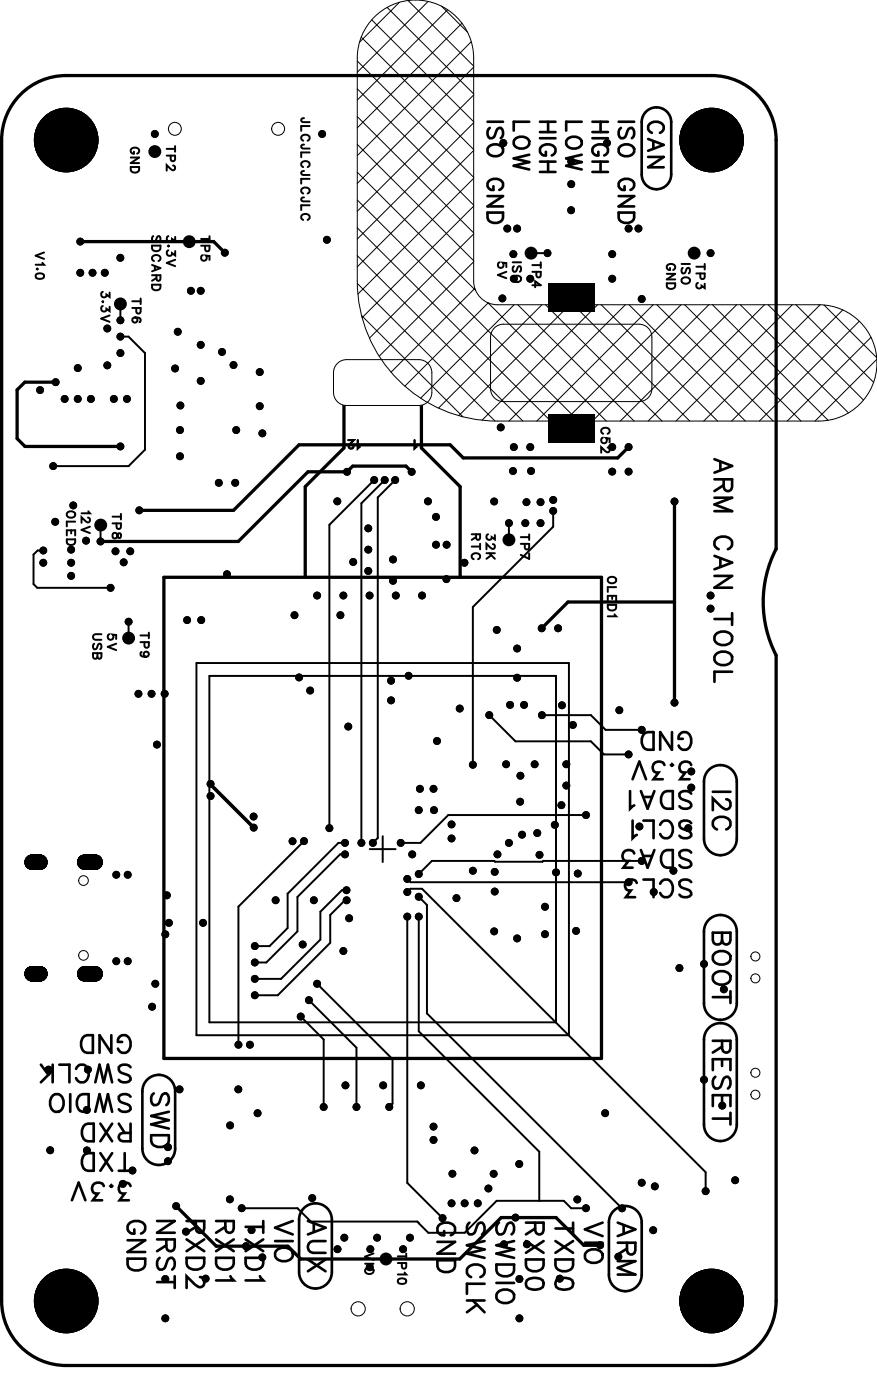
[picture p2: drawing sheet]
<svg xmlns="http://www.w3.org/2000/svg" width="68mm" height="109mm" viewBox="0 0 68 109" stroke-linecap="round" stroke-linejoin="round" font-family="sans-serif">
<defs><g id="words">
<g font-size="2.3" fill="#fff">
<text x="54.8" y="35.5" transform="rotate(90 54.8 35.5)">ARM CAN TOOL</text>
<text x="53.6" y="58.5" transform="rotate(-180 53.6 58.5)">3.3V</text>
<text x="53.6" y="56.2" transform="rotate(-180 53.6 56.2)">GND</text>
<text x="53.6" y="65.3" transform="rotate(-180 53.6 65.3)">SDA3</text>
<text x="53.6" y="63.1" transform="rotate(-180 53.6 63.1)">SCL1</text>
<text x="53.6" y="60.8" transform="rotate(-180 53.6 60.8)">SDA1</text>
<text x="54.7" y="61.3" transform="rotate(90 54.7 61.3)">I2C</text>
<text x="53.6" y="67.6" transform="rotate(-180 53.6 67.6)">SCL3</text>
<text x="54.7" y="72.2" transform="rotate(90 54.7 72.2)">BOOT</text>
<text x="10.2" y="82" transform="rotate(-180 10.2 82)">SWCLK</text>
<text x="10.2" y="79.7" transform="rotate(-180 10.2 79.7)">GND</text>
<text x="11.2" y="83.8" transform="rotate(90 11.2 83.8)">SWD</text>
<text x="54.7" y="80.6" transform="rotate(90 54.7 80.6)">RESET</text>
<text x="10.2" y="88.8" transform="rotate(-180 10.2 88.8)">TXD</text>
<text x="10.2" y="86.6" transform="rotate(-180 10.2 86.6)">RXD</text>
<text x="10.2" y="84.3" transform="rotate(-180 10.2 84.3)">SWDIO</text>
<text x="10.2" y="91.1" transform="rotate(-180 10.2 91.1)">3.3V</text>
<text x="10.5" y="94.7" transform="rotate(90 10.5 94.7)">GND</text>
<text x="12.8" y="94.7" transform="rotate(90 12.8 94.7)">SWCLK</text>
<text x="15" y="94.7" transform="rotate(90 15 94.7)">SWDIO</text>
<text x="17.3" y="94.7" transform="rotate(90 17.3 94.7)">RXD0</text>
<text x="19.6" y="94.7" transform="rotate(90 19.6 94.7)">TXD0</text>
<text x="21.9" y="94.7" transform="rotate(90 21.9 94.7)">VIO</text>
<text x="23.3" y="94.6" transform="rotate(90 23.3 94.6)">AUX</text>
<text x="47.3" y="94.7" transform="rotate(90 47.3 94.7)">ARM</text>
</g>
<g font-size="2" fill="#fff">
<text x="21" y="9.3" transform="rotate(90 21 9.3)">HIGH</text>
<text x="23" y="9.3" transform="rotate(90 23 9.3)">LOW</text>
<text x="25.1" y="9.3" transform="rotate(90 25.1 9.3)">HIGH</text>
<text x="27.1" y="9.3" transform="rotate(90 27.1 9.3)">ISO GND</text>
<text x="49.7" y="9.3" transform="rotate(90 49.7 9.3)">CAN</text>
</g>
<g font-size="1.1" fill="#fff">
<text x="9.8" y="11.4" transform="rotate(90 9.8 11.4)">GND</text>
<text x="12.6" y="11.3" transform="rotate(90 12.6 11.3)">TP2</text>
<text x="23" y="9.1" transform="rotate(90 23 9.1)">JLCJLCJLCJLC</text>
<text x="2.5" y="19.5" transform="rotate(90 2.5 19.5)">V1.0</text>
<text x="7.5" y="22.5" transform="rotate(90 7.5 22.5)">3.3V</text>
<text x="9.2" y="18.2" transform="rotate(90 9.2 18.2)">SDCARD</text>
<text x="10" y="23.1" transform="rotate(90 10 23.1)">TP6</text>
<text x="10.3" y="18.2" transform="rotate(90 10.3 18.2)">3.3V</text>
<text x="15.3" y="18.2" transform="rotate(90 15.3 18.2)">TP5</text>
<text x="36" y="20.3" transform="rotate(90 36 20.3)">5V</text>
<text x="40.9" y="20.3" transform="rotate(90 40.9 20.3)">TP4</text>
<text x="49.1" y="20.4" transform="rotate(90 49.1 20.4)">GND</text>
<text x="53.6" y="20.4" transform="rotate(90 53.6 20.4)">TP3</text>
<text x="27.9" y="33.8" transform="rotate(-180 27.9 33.8)">12</text>
<text x="32.3" y="33.8" transform="rotate(-180 32.3 33.8)">1</text>
<text x="46.3" y="33.1" transform="rotate(90 46.3 33.1)">C52</text>
<text x="2.6" y="39.6" transform="rotate(90 2.6 39.6)">OLED</text>
<text x="3.7" y="39.6" transform="rotate(90 3.7 39.6)">12V</text>
<text x="8.4" y="39.8" transform="rotate(90 8.4 39.8)">TP8</text>
<text x="34" y="41.3" transform="rotate(90 34 41.3)">RTC</text>
<text x="35.1" y="41.3" transform="rotate(90 35.1 41.3)">32K</text>
<text x="40.1" y="41.3" transform="rotate(90 40.1 41.3)">TP7</text>
<text x="46.8" y="44.6" transform="rotate(90 46.8 44.6)">OLED1</text>
<text x="10.6" y="49" transform="rotate(90 10.6 49)">TP9</text>
<text x="28" y="97.1" transform="rotate(90 28 97.1)">VIO</text>
<text x="30.5" y="97.1" transform="rotate(90 30.5 97.1)">TP10</text>
</g>
</g></defs>
<path d="M1.3 7.6a5 5 0 0 1 3.8-1.7h50a5 5 0 0 1 5 5v31.7a9 9 0 0 0 0 8.2v50.1a5 5 0 0 1-5 5h-50a5 5 0 0 1-5-5v-90a5 5 0 0 1 1.2-3.3zM6.2 18.7h10.4l.8 .9M4.3 29.6h-2.4l-.6 .6v3.8l.6 .6h7.4M31.9 36.6l-.4-.5h-4.2l-.4 .5h-3l-5.4 5.4h-10.7M48.7 34.7l-.8 .8h-12l-1-1h-11.7l-5.1 5.1h-7.3M52.3 38.9v15.6M12.7 44.8h33.9v37.3h-33.9zM23.6 44.8v-7.1l3-3v-5h6v5l3 3v7.1M52.3 46.7h-8.3l-2 2M13.6 93.5l3.2 3.1h5.5l1 1h12.3l3.2-3.2h4.3l2.1 2.1h1.3" fill="none" stroke="#000" stroke-width=".25"/>
<g fill="#000">
<path d="M42.5 32.1h3.6v2.2h-3.6zM42.5 21.9h3.6v2.2h-3.6zM2.1 66.4l.4-.2h.6a.6 .6 0 0 1 .6 .6 .6 .6 0 0 1-.6 .6h-.6a.6 .6 0 0 1-.6-.3 .6 .6 0 0 1 .2-.7zM2.1 75.1a1.36 1.36 0 0 1 1.4 0 .6 .6 0 0 1 .1 .6 .6 .6 0 0 1-.5 .4h-.6a.6 .6 0 0 1-.6-.4 .6 .6 0 0 1 .2-.6zM6.1 66.4l.5-.2h.8a.6 .6 0 0 1 .6 .6 .6 .6 0 0 1-.6 .6h-.8a.6 .6 0 0 1-.6-.3 .6 .6 0 0 1 .1-.7zM6.1 75.1l.5-.2h.8a.6 .6 0 0 1 .6 .6 .6 .6 0 0 1-.6 .6h-.8a.6 .6 0 0 1-.6-.4 .6 .6 0 0 1 .1-.6z"/>
<path d="M2.1 66.4a.6 .6 0 0 0-.2 .7 .6 .6 0 0 0 .6 .3h.6a.6 .6 0 0 0 .6-.6 .6 .6 0 0 0-.6-.6h-.6zM2.1 66.4a.6 .6 0 0 0-.2 .7 .6 .6 0 0 0 .6 .3h.6a.6 .6 0 0 0 .6-.6 .6 .6 0 0 0-.6-.6h-.6zM2.1 66.4a.6 .6 0 0 0-.2 .7 .6 .6 0 0 0 .6 .3h.6a.6 .6 0 0 0 .6-.6 .6 .6 0 0 0-.6-.6h-.6z"/>
<path d="M2.1 75.1a.6 .6 0 0 0-.2 .6 .6 .6 0 0 0 .6 .4h.6a.6 .6 0 0 0 .6-.6 .6 .6 0 0 0-.6-.6 1.34 1.34 0 0 0-1 .2zM2.1 75.1a.6 .6 0 0 0-.2 .6 .6 .6 0 0 0 .6 .4h.6a.6 .6 0 0 0 .6-.6 .6 .6 0 0 0-.6-.6 1.34 1.34 0 0 0-1 .2zM2.1 75.1a.6 .6 0 0 0-.2 .6 .6 .6 0 0 0 .6 .4h.6a.6 .6 0 0 0 .6-.6 .6 .6 0 0 0-.6-.6 1.34 1.34 0 0 0-1 .2z"/>
<path d="M6.1 66.4a.6 .6 0 0 0-.1 .7 .6 .6 0 0 0 .6 .3h.8a.6 .6 0 0 0 .6-.6 .6 .6 0 0 0-.6-.6h-.8zM6.1 66.4a.6 .6 0 0 0-.1 .7 .6 .6 0 0 0 .6 .3h.8a.6 .6 0 0 0 .6-.6 .6 .6 0 0 0-.6-.6h-.8zM6.1 66.4a.6 .6 0 0 0-.1 .7 .6 .6 0 0 0 .6 .3h.8a.6 .6 0 0 0 .6-.6 .6 .6 0 0 0-.6-.6h-.8z"/>
<path d="M6.1 75.1a.6 .6 0 0 0-.1 .6 .6 .6 0 0 0 .6 .4h.8a.6 .6 0 0 0 .6-.6 .6 .6 0 0 0-.6-.6h-.8zM6.1 75.1a.6 .6 0 0 0-.1 .6 .6 .6 0 0 0 .6 .4h.8a.6 .6 0 0 0 .6-.6 .6 .6 0 0 0-.6-.6h-.8zM6.1 75.1a.6 .6 0 0 0-.1 .6 .6 .6 0 0 0 .6 .4h.8a.6 .6 0 0 0 .6-.6 .6 .6 0 0 0-.6-.6h-.8z"/>
<circle cx="5.1" cy="10.9" r="2.5"/>
<circle cx="6.2" cy="18.7" r=".3"/>
<circle cx="9.3" cy="20" r=".3"/>
<circle cx="12" cy="10.4" r=".31"/>
<circle cx="12" cy="11.7" r=".5"/>
<circle cx="14.7" cy="18.7" r=".5"/>
<circle cx="17.4" cy="19.6" r=".3"/>
<circle cx="25" cy="10.4" r=".3"/>
<circle cx="25.3" cy="18.6" r=".3"/>
<circle cx="39" cy="11.1" r=".31"/>
<circle cx="39.3" cy="17.7" r=".3"/>
<circle cx="39.8" cy="19.7" r=".31"/>
<circle cx="40.1" cy="17.7" r=".3"/>
<circle cx="41.1" cy="19.6" r=".5"/>
<circle cx="42.4" cy="19.6" r=".3"/>
<circle cx="44.2" cy="16.3" r=".3"/>
<circle cx="44.3" cy="14.3" r=".3"/>
<circle cx="44.3" cy="12.5" r=".3"/>
<circle cx="47" cy="11.1" r=".3"/>
<circle cx="47.4" cy="19.7" r=".3"/>
<circle cx="48.7" cy="17.7" r=".3"/>
<circle cx="49.5" cy="17.7" r=".3"/>
<circle cx="53.8" cy="19.6" r=".5"/>
<circle cx="55" cy="19.6" r=".3"/>
<circle cx="55.1" cy="10.9" r="2.5"/>
<circle cx="3.1" cy="30.2" r=".3"/>
<circle cx="4.1" cy="36.1" r=".3"/>
<circle cx="4.3" cy="29.6" r=".3"/>
<circle cx="5" cy="30.9" r=".3"/>
<circle cx="5.7" cy="39.2" r=".3"/>
<circle cx="6" cy="28.5" r=".3"/>
<circle cx="6" cy="30.9" r=".3"/>
<circle cx="6.2" cy="21.1" r=".3"/>
<circle cx="7" cy="30.9" r=".3"/>
<circle cx="7.2" cy="21.1" r=".3"/>
<circle cx="8.1" cy="21.1" r=".31"/>
<circle cx="8.3" cy="28.3" r=".3"/>
<circle cx="8.3" cy="25.5" r=".3"/>
<circle cx="8.8" cy="30.9" r=".3"/>
<circle cx="9.3" cy="26.1" r=".3"/>
<circle cx="9.3" cy="27.4" r=".3"/>
<circle cx="9.3" cy="34.6" r=".3"/>
<circle cx="9.3" cy="24.8" r=".3"/>
<circle cx="9.3" cy="23.6" r=".5"/>
<circle cx="9.8" cy="30.9" r=".3"/>
<circle cx="10.8" cy="39.6" r=".3"/>
<circle cx="13.6" cy="28.6" r=".3"/>
<circle cx="13.8" cy="25.7" r=".3"/>
<circle cx="13.9" cy="33.3" r=".31"/>
<circle cx="13.9" cy="35.4" r=".31"/>
<circle cx="14" cy="31.4" r=".31"/>
<circle cx="14.8" cy="22.5" r=".3"/>
<circle cx="15.6" cy="22.5" r=".3"/>
<circle cx="15.6" cy="29.5" r=".3"/>
<circle cx="15.6" cy="26.7" r=".3"/>
<circle cx="17" cy="37.4" r=".3"/>
<circle cx="17.2" cy="27.3" r=".3"/>
<circle cx="18.1" cy="28.3" r=".3"/>
<circle cx="18.2" cy="37.4" r=".3"/>
<circle cx="18.3" cy="33.3" r=".31"/>
<circle cx="20.1" cy="28.8" r=".3"/>
<circle cx="20.1" cy="31.5" r=".3"/>
<circle cx="20.3" cy="33.6" r=".31"/>
<circle cx="26.1" cy="38.9" r=".31"/>
<circle cx="26.9" cy="36.6" r=".3"/>
<circle cx="29" cy="37.2" r=".3"/>
<circle cx="29.8" cy="37.2" r=".3"/>
<circle cx="30.6" cy="37.2" r=".31"/>
<circle cx="31.9" cy="36.6" r=".31"/>
<circle cx="33.2" cy="38.9" r=".31"/>
<circle cx="38.3" cy="38.9" r=".3"/>
<circle cx="38.8" cy="33.1" r=".3"/>
<circle cx="38.9" cy="23.1" r=".3"/>
<circle cx="39.7" cy="36.5" r=".31"/>
<circle cx="39.8" cy="34.7" r=".3"/>
<circle cx="39.8" cy="21.6" r=".3"/>
<circle cx="40.8" cy="38.9" r=".31"/>
<circle cx="41.1" cy="34.7" r=".3"/>
<circle cx="41.1" cy="21.6" r=".3"/>
<circle cx="41.1" cy="36.5" r=".31"/>
<circle cx="41.9" cy="38.9" r=".31"/>
<circle cx="42.9" cy="39.6" r=".3"/>
<circle cx="42.9" cy="38.8" r=".3"/>
<circle cx="47.4" cy="36.6" r=".3"/>
<circle cx="47.4" cy="34.7" r=".3"/>
<circle cx="47.4" cy="21.6" r=".3"/>
<circle cx="48.7" cy="36.6" r=".3"/>
<circle cx="48.7" cy="34.7" r=".3"/>
<circle cx="49.7" cy="23.2" r=".3"/>
<circle cx="52.3" cy="38.9" r=".3"/>
<circle cx="3.4" cy="42.7" r=".31"/>
<circle cx="3.4" cy="43.6" r=".31"/>
<circle cx="4.3" cy="40.5" r=".3"/>
<circle cx="5.5" cy="42.6" r=".31"/>
<circle cx="5.5" cy="44.6" r=".31"/>
<circle cx="5.5" cy="43.6" r=".31"/>
<circle cx="6.7" cy="41.9" r=".3"/>
<circle cx="7.8" cy="42" r=".31"/>
<circle cx="7.8" cy="40.7" r=".5"/>
<circle cx="8.6" cy="45.6" r=".3"/>
<circle cx="8.9" cy="42.7" r=".3"/>
<circle cx="9.6" cy="43.6" r=".3"/>
<circle cx="10" cy="48.2" r=".3"/>
<circle cx="10" cy="49.5" r=".5"/>
<circle cx="10.1" cy="42.7" r=".3"/>
<circle cx="10.7" cy="53.8" r=".3"/>
<circle cx="11.7" cy="53.8" r=".3"/>
<circle cx="12.2" cy="57.7" r=".31"/>
<circle cx="12.8" cy="53.8" r=".3"/>
<circle cx="14.5" cy="48.1" r=".31"/>
<circle cx="15.6" cy="48.1" r=".31"/>
<circle cx="17.6" cy="44.5" r=".3"/>
<circle cx="22.8" cy="47.7" r=".31"/>
<circle cx="23.2" cy="52.5" r=".3"/>
<circle cx="24" cy="53.5" r=".3"/>
<circle cx="24.6" cy="46.2" r=".3"/>
<circle cx="26.4" cy="47.7" r=".31"/>
<circle cx="26.6" cy="46.2" r=".3"/>
<circle cx="27" cy="56.3" r=".3"/>
<circle cx="27.4" cy="43.6" r=".3"/>
<circle cx="28.5" cy="44.3" r=".3"/>
<circle cx="28.5" cy="42.6" r=".3"/>
<circle cx="28.5" cy="41" r=".3"/>
<circle cx="28.6" cy="46.2" r=".3"/>
<circle cx="30.3" cy="52.8" r=".3"/>
<circle cx="30.3" cy="54.3" r=".3"/>
<circle cx="30.4" cy="45" r=".31"/>
<circle cx="30.4" cy="43.4" r=".31"/>
<circle cx="30.7" cy="46.2" r=".3"/>
<circle cx="31.7" cy="52.4" r=".3"/>
<circle cx="32.7" cy="46.2" r=".3"/>
<circle cx="33.8" cy="40.1" r=".31"/>
<circle cx="33.8" cy="42.2" r=".31"/>
<circle cx="33.9" cy="57.4" r=".31"/>
<circle cx="34.6" cy="44.9" r=".31"/>
<circle cx="34.6" cy="42.2" r=".3"/>
<circle cx="35.6" cy="54.9" r=".3"/>
<circle cx="36" cy="43.6" r=".31"/>
<circle cx="36.6" cy="59.3" r=".3"/>
<circle cx="37.9" cy="55.4" r=".3"/>
<circle cx="38.5" cy="48.8" r=".31"/>
<circle cx="39.2" cy="59.2" r=".31"/>
<circle cx="39.4" cy="40.6" r=".3"/>
<circle cx="39.4" cy="41.8" r=".5"/>
<circle cx="39.5" cy="54.6" r=".3"/>
<circle cx="40.1" cy="50.3" r=".3"/>
<circle cx="40.1" cy="52.5" r=".3"/>
<circle cx="40.6" cy="54.6" r=".3"/>
<circle cx="40.7" cy="40.6" r=".3"/>
<circle cx="41.4" cy="59.2" r=".31"/>
<circle cx="41.9" cy="40.6" r=".31"/>
<circle cx="42" cy="48.7" r=".3"/>
<circle cx="42" cy="55.4" r=".3"/>
<circle cx="43.2" cy="48.7" r=".3"/>
<circle cx="43.5" cy="54.7" r=".31"/>
<circle cx="43.9" cy="59.2" r=".3"/>
<circle cx="44.4" cy="56.2" r=".3"/>
<circle cx="48" cy="55.1" r=".31"/>
<circle cx="48.7" cy="58.5" r=".3"/>
<circle cx="49.7" cy="56.6" r=".3"/>
<circle cx="52.3" cy="54.5" r=".3"/>
<circle cx="53.6" cy="59.8" r=".3"/>
<circle cx="55" cy="46.2" r=".3"/>
<circle cx="55" cy="47.2" r=".3"/>
<circle cx="9" cy="67.8" r=".3"/>
<circle cx="9" cy="74.5" r=".31"/>
<circle cx="9.9" cy="67.8" r=".3"/>
<circle cx="9.9" cy="74.5" r=".31"/>
<circle cx="11.8" cy="78" r=".31"/>
<circle cx="12" cy="76.3" r=".31"/>
<circle cx="12.8" cy="72.4" r=".3"/>
<circle cx="12.9" cy="69.4" r=".31"/>
<circle cx="13.1" cy="71.5" r=".31"/>
<circle cx="15.7" cy="71.5" r=".3"/>
<circle cx="16.3" cy="60.8" r=".3"/>
<circle cx="16.3" cy="61.7" r=".3"/>
<circle cx="19.6" cy="63.3" r=".31"/>
<circle cx="19.7" cy="64.2" r=".3"/>
<circle cx="19.7" cy="77.2" r=".3"/>
<circle cx="19.7" cy="75.9" r=".3"/>
<circle cx="19.7" cy="73.3" r=".3"/>
<circle cx="19.7" cy="74.6" r=".3"/>
<circle cx="21.4" cy="69.8" r=".31"/>
<circle cx="22.7" cy="65.2" r=".3"/>
<circle cx="23.3" cy="78.8" r=".3"/>
<circle cx="23.4" cy="73.2" r=".3"/>
<circle cx="23.6" cy="65.2" r=".3"/>
<circle cx="23.9" cy="77.5" r=".3"/>
<circle cx="24.3" cy="69.8" r=".3"/>
<circle cx="24.6" cy="76.3" r=".3"/>
<circle cx="25.5" cy="64.2" r=".31"/>
<circle cx="26.6" cy="73.7" r=".3"/>
<circle cx="26.7" cy="66.2" r=".3"/>
<circle cx="26.7" cy="65.3" r=".3"/>
<circle cx="26.8" cy="69" r=".31"/>
<circle cx="26.9" cy="69.8" r=".3"/>
<circle cx="27" cy="71.2" r=".3"/>
<circle cx="28" cy="65.3" r=".3"/>
<circle cx="28.9" cy="65.3" r=".3"/>
<circle cx="31" cy="65.3" r=".3"/>
<circle cx="31.6" cy="71.1" r=".3"/>
<circle cx="31.6" cy="69.2" r=".3"/>
<circle cx="31.6" cy="68.1" r=".3"/>
<circle cx="31.9" cy="66.2" r=".3"/>
<circle cx="32.4" cy="71.1" r=".3"/>
<circle cx="32.4" cy="67.8" r=".3"/>
<circle cx="32.4" cy="62.8" r=".3"/>
<circle cx="32.4" cy="69.5" r=".3"/>
<circle cx="32.5" cy="61.2" r=".31"/>
<circle cx="33.6" cy="61.2" r=".3"/>
<circle cx="33.6" cy="62.8" r=".31"/>
<circle cx="35" cy="63.9" r=".3"/>
<circle cx="35" cy="65" r=".3"/>
<circle cx="35.4" cy="69.6" r=".3"/>
<circle cx="36.6" cy="67.5" r=".3"/>
<circle cx="38.3" cy="72.2" r=".3"/>
<circle cx="38.3" cy="67.6" r=".3"/>
<circle cx="38.3" cy="69.1" r=".3"/>
<circle cx="38.5" cy="66.2" r=".3"/>
<circle cx="39.4" cy="65.3" r=".3"/>
<circle cx="40.1" cy="72.7" r=".3"/>
<circle cx="40.3" cy="62.2" r=".3"/>
<circle cx="40.3" cy="60.1" r=".3"/>
<circle cx="40.4" cy="64.7" r=".3"/>
<circle cx="41.6" cy="64.6" r=".31"/>
<circle cx="41.8" cy="66.3" r=".3"/>
<circle cx="42.2" cy="70.3" r=".3"/>
<circle cx="42.2" cy="72.4" r=".3"/>
<circle cx="43" cy="63.9" r=".3"/>
<circle cx="43.1" cy="67.6" r=".3"/>
<circle cx="43.5" cy="62.4" r=".3"/>
<circle cx="43.9" cy="60.9" r=".3"/>
<circle cx="44.6" cy="72.2" r=".3"/>
<circle cx="44.8" cy="67.7" r=".3"/>
<circle cx="45.4" cy="63.2" r=".3"/>
<circle cx="48.7" cy="68.4" r=".3"/>
<circle cx="49.5" cy="64.1" r=".31"/>
<circle cx="49.7" cy="66.7" r=".3"/>
<circle cx="50.6" cy="69.2" r=".31"/>
<circle cx="52.2" cy="67.5" r=".31"/>
<circle cx="52.6" cy="75" r=".3"/>
<circle cx="53.3" cy="64.2" r=".3"/>
<circle cx="53.6" cy="61.1" r=".3"/>
<circle cx="54.5" cy="74.7" r=".3"/>
<circle cx="56.1" cy="76.7" r=".31"/>
<circle cx="3.8" cy="82.9" r=".3"/>
<circle cx="3.9" cy="89.2" r=".31"/>
<circle cx="6.7" cy="86" r=".31"/>
<circle cx="6.7" cy="89.2" r=".3"/>
<circle cx="6.8" cy="82.9" r=".3"/>
<circle cx="9.5" cy="91.8" r=".31"/>
<circle cx="10.3" cy="90.7" r=".31"/>
<circle cx="12.8" cy="99.2" r=".31"/>
<circle cx="13" cy="90" r=".3"/>
<circle cx="13" cy="88.9" r=".3"/>
<circle cx="13.6" cy="93.5" r=".3"/>
<circle cx="13.9" cy="84.4" r=".3"/>
<circle cx="14.4" cy="95.5" r=".3"/>
<circle cx="15.9" cy="99.1" r=".3"/>
<circle cx="17.8" cy="93" r=".3"/>
<circle cx="17.8" cy="87.2" r=".3"/>
<circle cx="18.5" cy="84.4" r=".3"/>
<circle cx="18.5" cy="81" r=".3"/>
<circle cx="18.7" cy="93.7" r=".3"/>
<circle cx="19.1" cy="96.6" r=".3"/>
<circle cx="19.4" cy="81" r=".3"/>
<circle cx="19.5" cy="95.4" r=".3"/>
<circle cx="20" cy="86.3" r=".31"/>
<circle cx="20.3" cy="97.5" r=".3"/>
<circle cx="24.2" cy="92.9" r=".3"/>
<circle cx="25.1" cy="85.8" r=".3"/>
<circle cx="26.1" cy="96.8" r=".3"/>
<circle cx="26.7" cy="96" r=".31"/>
<circle cx="26.8" cy="84.1" r=".31"/>
<circle cx="27.6" cy="85.8" r=".3"/>
<circle cx="28.6" cy="98.2" r=".31"/>
<circle cx="28.7" cy="96.8" r=".3"/>
<circle cx="29.2" cy="96" r=".31"/>
<circle cx="29.7" cy="84.1" r=".31"/>
<circle cx="29.9" cy="97.6" r=".5"/>
<circle cx="30.2" cy="85.8" r=".3"/>
<circle cx="31.2" cy="96.8" r=".3"/>
<circle cx="31.8" cy="96" r=".31"/>
<circle cx="32.6" cy="84.1" r=".31"/>
<circle cx="33.6" cy="88.4" r=".3"/>
<circle cx="33.6" cy="87.3" r=".3"/>
<circle cx="34.3" cy="94.4" r=".3"/>
<circle cx="35" cy="93.3" r=".3"/>
<circle cx="35" cy="91" r=".3"/>
<circle cx="36" cy="93.3" r=".3"/>
<circle cx="36.8" cy="89.2" r=".3"/>
<circle cx="37" cy="93.3" r=".3"/>
<circle cx="37.8" cy="92.1" r=".3"/>
<circle cx="38.2" cy="91" r=".31"/>
<circle cx="39" cy="96.5" r=".3"/>
<circle cx="39.9" cy="94.4" r=".3"/>
<circle cx="40.2" cy="90.2" r=".31"/>
<circle cx="40.2" cy="99.2" r=".31"/>
<circle cx="40.8" cy="96.5" r=".3"/>
<circle cx="43.4" cy="99.1" r=".3"/>
<circle cx="44.7" cy="93" r=".31"/>
<circle cx="45.4" cy="93.7" r=".3"/>
<circle cx="46.5" cy="96.5" r=".3"/>
<circle cx="46.9" cy="86.3" r=".31"/>
<circle cx="47.9" cy="97.4" r=".31"/>
<circle cx="48.2" cy="93.7" r=".3"/>
<circle cx="49.7" cy="91.7" r=".3"/>
<circle cx="50.6" cy="95.4" r=".3"/>
<circle cx="50.7" cy="92" r=".3"/>
<circle cx="54.5" cy="83.7" r=".3"/>
<circle cx="54.7" cy="92.3" r=".3"/>
<circle cx="56" cy="85.7" r=".31"/>
<circle cx="57" cy="91.5" r=".3"/>
<circle cx="5.1" cy="100.9" r="2.5"/>
<circle cx="12.8" cy="102.2" r=".31"/>
<circle cx="40.2" cy="102.2" r=".31"/>
<circle cx="55.1" cy="100.9" r="2.5"/>
</g>
<g fill="none" stroke="#000" stroke-width=".15">
<path d="M3.4 19.6l-.6 .2 .6 .3M10.1 12.9h.7v.3a.35 .35 0 0 1-.3 .2 .35 .35 0 0 1-.4-.2zM10.1 12.2h.7l-.7 .4h.7M10.4 11.8v.1a.23 .23 0 0 1-.3-.2 .23 .23 0 0 1 .3-.3h.1a.24 .24 0 0 1 .3 .2 .24 .24 0 0 1-.2 .3M11.8 19h.6v.3a.35 .35 0 0 1-.3 .2 .35 .35 0 0 1-.3-.2zM11.9 18.3l-.1 .2 .1 .2h.2l.2-.4 .1 .2-.1 .2M12.9 12.1h.7l-.1 .4-.2-.1-.1-.3M12.9 11.5h.7M13 19.1h.1zM13 18.3a.22 .22 0 0 0 0 .4 .22 .22 0 0 0 .3-.2l.3 .2v-.3M13 19.4a.22 .22 0 0 0 0 .4 .22 .22 0 0 0 .3-.2l.3 .2v-.3M13.4 12.8l.2 .1-.2 .3-.5-.4v.4"/>
<path d="M13.6 11.3v.5M15.6 19h.6v.4h-.3v-.4M15.6 18.5h.6M15.7 19.8a.23 .23 0 0 0-.1 .3 .23 .23 0 0 0 .4 .1 .23 .23 0 0 0 0-.4h.2v.4M16.2 18.3v.4M23.5 10.9a.24 .24 0 0 1-.2-.3 .24 .24 0 0 1 .3-.2h.1a.24 .24 0 0 1 .3 .2 .24 .24 0 0 1-.2 .3M23.5 13a.24 .24 0 0 1-.2-.3 .24 .24 0 0 1 .3-.2h.1a.24 .24 0 0 1 .3 .2 .24 .24 0 0 1-.2 .3M23.5 15a.24 .24 0 0 1-.2-.3 .24 .24 0 0 1 .3-.2h.1a.24 .24 0 0 1 .3 .2 .24 .24 0 0 1-.2 .3M23.5 17a.24 .24 0 0 1-.2-.2 .24 .24 0 0 1 .3-.2h.1a.24 .24 0 0 1 .3 .2 .24 .24 0 0 1-.2 .2M23.6 9.2h-.2v.2l.6 .1M23.6 11.2l-.2 .1v.2h.6M23.6 13.3h-.2v.2l.6 .1"/>
<path d="M23.6 15.3l-.2 .1v.2h.6M24 9.8h-.7v.3M24 11.8h-.7v.4M24 13.9h-.7v.3M24 15.9h-.7v.4M41.1 19.6h1.3M2.8 21.3a.32 .32 0 0 1 .4-.1 .32 .32 0 0 1 .2 .3 .32 .32 0 0 1-.4 .2 .32 .32 0 0 1-.2-.4zM2.9 20.8v.1zM3.3 20.4l.1 .1h-.6M5.3 39.7a.32 .32 0 0 1 .3 0 .32 .32 0 0 1 .2 .3 .31 .31 0 0 1-.4 .1 .31 .31 0 0 1-.1-.4zM6.8 39.6l.2 .2h-.7M7.9 23.4h.1z"/>
<path d="M8 22.6a.22 .22 0 0 0-.1 .4 .22 .22 0 0 0 .3-.2l.3 .2v-.3M8 23.7a.22 .22 0 0 0-.1 .4 .22 .22 0 0 0 .3-.2l.3 .2v-.3M8.5 24.5l-.7 .2 .7 .3M9.3 26.1h.7l1.2 1.3v7.5l-1.2 1.2h-5.9M9.3 23.6v1.2M9.4 39.8v.5M10.2 23.9h.7l-.1 .4-.2-.1v-.3M10.2 23.4h.7M10.5 24.6a.2 .2 0 0 1 .1 .3 .2 .2 0 0 1-.3 .1 .2 .2 0 0 1 0-.4h.2a.31 .31 0 0 1 .4 .3l-.1 .1M10.9 23.1v.5M11.8 21.3h.6v.4h-.2l-.1-.4M11.8 22.1h.6v.2a.35 .35 0 0 1-.3 .2 .35 .35 0 0 1-.3-.2z"/>
<path d="M11.8 20.5l.6 .3-.6 .2M11.9 20.2a.24 .24 0 0 1-.1-.2 .24 .24 0 0 1 .2-.2h.2a.24 .24 0 0 1 .2 .2 .24 .24 0 0 1-.1 .2M12 20.6v.3M12.1 21.6l-.3 .2M13.6 20.1l-.7 .3 .7 .2M27 34.1h.4l-.4 .5 .3 .2 .1-.2M27.7 34.1v.7l.2-.2M29 37.2l-3.5 3.5v23.5M29.8 37.2l-1.8 1.8v26.3M30.6 37.2l-1.3 1.4v26.4l-.4 .3M32.1 34.1v.7l.2-.2M38.7 20.3a.23 .23 0 0 0-.1 .4 .23 .23 0 0 0 .4 0 .23 .23 0 0 0-.1-.3h.3v.3"/>
<path d="M39.2 21.1l-.6 .2 .6 .3M39.7 20.3h.7M39.7 21.5a.31 .31 0 0 1 .5-.1 .31 .31 0 0 1 .1 .4 .32 .32 0 0 1-.4 0 .32 .32 0 0 1-.2-.3zM39.8 20.6l-.1 .2 .1 .3 .2-.1 .2-.4 .2 .2-.1 .3M41.2 21.1h.7l-.1 .4-.2-.1v-.3M41.2 22.1h.7l-.4-.3v.5M41.2 20.6h.7M41.9 20.3v.5M42.9 39.6v1.2l-6.3 6.3v12.2M46.7 33.9a.23 .23 0 0 0-.1 .4 .23 .23 0 0 0 .4 0 .23 .23 0 0 0-.1-.3h.3v.3M46.7 33.6a.24 .24 0 0 1-.1-.2 .24 .24 0 0 1 .2-.2h.2a.24 .24 0 0 1 .2 .2 .24 .24 0 0 1-.1 .2M47.1 34.7l.1 .1-.1 .3-.5-.4v.4"/>
<path d="M51.7 22h.6v.2a.35 .35 0 0 1-.3 .2 .35 .35 0 0 1-.3-.2zM51.7 21.2h.6l-.6 .5h.6M51.9 20.8v.1a.23 .23 0 0 1-.3-.2 .23 .23 0 0 1 .3-.2h.2a.24 .24 0 0 1 .2 .2 .24 .24 0 0 1-.1 .2M52.8 20.5h.6M52.8 21.6a.31 .31 0 0 1 .5-.1 .31 .31 0 0 1 .1 .4 .32 .32 0 0 1-.4 .1 .32 .32 0 0 1-.2-.4zM52.9 20.8l-.1 .1 .1 .3 .2-.1 .2-.3 .1 .1v.3M53.9 21.2h.7l-.1 .4h-.2v-.4M53.9 20.7h.7M54.1 21.9a.22 .22 0 0 0-.1 .4 .22 .22 0 0 0 .3-.2l.3 .2v-.3M54.6 20.5v.4M3.4 42.7h-.5l-.3 .3v2.3l.3 .3h5.7M5.2 41.8h.6v.2a.35 .35 0 0 1-.3 .3 .35 .35 0 0 1-.3-.3z"/>
<path d="M5.2 41.5v-.4h.6v.4M5.5 41.1v.3M5.8 40.4h-.6v.4M6.8 40.1l.2 .1-.2 .3-.5-.4v.4M7 40.8l-.7 .3 .7 .2M7.3 49.9l-.1 .2 .1 .2h.2l.2-.4 .2 .2-.1 .2M7.5 50.6v.4l-.2 .1-.1-.2v-.3h.7l-.1 .4h-.2l-.1-.1M7.8 40.7v1.3M7.8 40.7h.1M7.9 49.2h-.5l-.2 .1 .1 .3h.6M8.5 49.2a.23 .23 0 0 0-.1 .3 .23 .23 0 0 0 .3 0 .23 .23 0 0 0 0-.3h.3v.3M8.7 40.6h.7l-.1 .4-.2-.1-.1-.3"/>
<path d="M8.7 40.1h.7M8.7 41.4a.27 .27 0 0 1 .4 0 .27 .27 0 0 1 .1 .3h.1l.1-.1-.1-.2h-.1a.27 .27 0 0 1-.1 .3 .27 .27 0 0 1-.4 0zM9 49.9l-.7 .2 .7 .3M10 48.2v1.3M10.9 49.8h.6v.4h-.3v-.4M10.9 49.3h.6M11 50.5l-.1 .1a.32 .32 0 0 0 .2 .4 .32 .32 0 0 0 .4-.3 .2 .2 0 0 0-.2-.2 .2 .2 0 0 0-.2 .2 .2 .2 0 0 0 .2 .2M11.5 49v.5M15.2 51.4h28.9v28.9h-28.9zM16.2 52.4h26.9v26.9h-26.9zM36.5 41.4h.7v.3l-.1 .2-.2-.1v-.4M36.5 42.4h.7"/>
<path d="M36.7 43.4a.24 .24 0 0 1-.2-.3 .24 .24 0 0 1 .3-.2h.1a.24 .24 0 0 1 .3 .2 .24 .24 0 0 1-.2 .3M36.9 41.6l-.4 .3M37.2 42.2v.4M37.7 42.9h.6M37.8 41.4a.22 .22 0 0 0-.1 .4 .22 .22 0 0 0 .4-.2l.2 .2v-.3M37.9 55.4l2 2.1h5.9l1 1h1.9M37.9 42.9l.4 .4M38.1 43l-.4 .3M38.2 42.2l.1 .1-.1 .3-.5-.4v.4M39.4 40.6v1.2M40.3 42.2h.7l-.1 .4-.2-.1v-.3M40.3 41.6h.7"/>
<path d="M41 41.4v.5M41 42.9v.4l-.7-.3M42 55.4h3.8l1.1 1.2h2.8M47.1 46.9h.6v.2a.35 .35 0 0 1-.3 .2 .35 .35 0 0 1-.3-.2zM47.1 46.6v-.4h.6v.4M47.2 44.8a.32 .32 0 0 1 .4-.1 .32 .32 0 0 1 .1 .4 .31 .31 0 0 1-.4 .1 .31 .31 0 0 1-.1-.4zM47.4 46.2v.2M47.6 47.6l.1 .2h-.6M47.7 45.5h-.6v.4M23.3 78.8l1.8 1.8v5.2M23.6 65.2l-5.1 5.1v10.7M23.9 77.5l3.7 3.7v4.6"/>
<path d="M24.6 76.3l5.8 5.8v3.5l-.2 .2M26.7 65.3h-.5l-3.9 4v2.6l-1.4 1.4h-1.2M26.7 66.2h-.4l-3.3 3.3v2.7l-2.4 2.4h-.9M26.8 69h-.3l-1.7 1.7v2.1l-3 3.1h-2.1M26.9 69.8h-.2l-1.1 1.1v2.2l-4.1 4.1h-1.8M28.6 65.8h2M29.6 64.8v2M31.6 69.2l.2-.3h.9l22 22v1.5M31.6 71.1v20.6l2.7 2.7M31.6 68.1l.2 .3h16.9M32.4 69.5l.7 .7v8.4l15.1 15.1M32.4 71.1v8.8l9.4 9.4v3.8"/>
<path d="M45.4 63.2h-10.7l-2.1 2.1h-1.6M49.7 66.7h-7.6l-.1 .1-8.5-.1-1.1 1.1M18.7 93.7h4.3l1.1 1M28.3 98h.6M28.3 98.4a.31 .31 0 0 1 .4-.1 .31 .31 0 0 1 .1 .4 .32 .32 0 0 1-.3 0 .32 .32 0 0 1-.2-.3zM28.9 97.2l-.6 .2 .6 .3M30.8 97.9h.7l-.1 .4h-.2l-.1-.4M30.8 97.4h.7M30.9 99.2a.32 .32 0 0 1 .4-.1 .32 .32 0 0 1 .1 .3 .32 .32 0 0 1-.4 .2 .32 .32 0 0 1-.1-.4zM31.3 98.6l.2 .2h-.7M31.5 97.2v.4M45.4 93.7h-1.1l-.6-.6h-5.2l-2.5 2.5h-2.8l-.9-.9h-8.2"/>
<path d="M48.2 93.7h.1"/>
</g>
<path d="M16.3 60.8l3.4 3.4" fill="none" stroke="#000" stroke-width=".28"/>
<g fill="none" stroke="#000" stroke-width=".2">
<path d="M37.8 16.5h1.2v.4a.64 .64 0 0 1-.6 .4 .64 .64 0 0 1-.6-.4zM37.8 9.4h1.2M37.8 15.2h1.2l-1.2 .8h1.2M37.9 9.9a.44 .44 0 0 0-.1 .5 .44 .44 0 0 0 .3 .3l.2-.1 .2-.6 .3-.1a.52 .52 0 0 1 0 .8M37.9 11.3a.62 .62 0 0 1 .7-.1 .62 .62 0 0 1 .4 .6 .63 .63 0 0 1-.7 .3 .63 .63 0 0 1-.5-.6zM38.2 14.4v.3a.43 .43 0 0 1-.5-.4 .43 .43 0 0 1 .5-.4 .53 .53 0 0 1 .6 .1 .53 .53 0 0 1 .1 .6l-.2 .1M40 10.7a.62 .62 0 0 1 .6-.1 .62 .62 0 0 1 .4 .6 .63 .63 0 0 1-.7 .3 .63 .63 0 0 1-.5-.6zM41 9.4h-1.2v.7M41 12l-1.2 .3 1.2 .3-1.2 .3 1.2 .2M41.8 9.4h1.2M41.8 10.2h1.2M41.8 10.7h1.2"/>
<path d="M41.8 12.5h1.2M41.8 13.3h1.2M42.3 11.8v.3a.43 .43 0 0 1-.5-.5 .43 .43 0 0 1 .5-.4 .53 .53 0 0 1 .6 .1 .53 .53 0 0 1 .1 .6l-.3 .2M42.5 9.4v.8M42.5 12.5v.8M44 10.7a.62 .62 0 0 1 .7-.1 .62 .62 0 0 1 .4 .6 .63 .63 0 0 1-.7 .3 .63 .63 0 0 1-.5-.6zM45.1 9.4h-1.2v.7M45.1 12l-1.2 .3 1.2 .3-1.2 .3 1.2 .2M45.9 9.4h1.2M45.9 10.2h1.2M45.9 10.7h1.2M45.9 12.5h1.2"/>
<path d="M45.9 13.3h1.2M46.4 11.8v.3a.43 .43 0 0 1-.5-.5 .43 .43 0 0 1 .5-.4 .53 .53 0 0 1 .5 .1 .53 .53 0 0 1 .1 .6l-.2 .2M46.5 9.4v.8M46.5 12.5v.8M47.9 16.5h1.2v.4a.64 .64 0 0 1-.6 .4 .64 .64 0 0 1-.6-.4zM47.9 9.4h1.2M47.9 15.2h1.2l-1.2 .8h1.2M48.1 9.9a.44 .44 0 0 0-.2 .5 .44 .44 0 0 0 .4 .3l.1-.1 .3-.6 .3-.1a.52 .52 0 0 1 0 .8M48.1 11.3a.62 .62 0 0 1 .7-.1 .62 .62 0 0 1 .3 .6 .63 .63 0 0 1-.7 .3 .63 .63 0 0 1-.5-.6zM48.4 14.4v.3a.43 .43 0 0 1-.5-.4 .43 .43 0 0 1 .5-.4 .53 .53 0 0 1 .6 .1 .53 .53 0 0 1 .1 .6l-.3 .1M49.7 9.5v4a1.14 1.14 0 0 0 1.2 1.2 1.14 1.14 0 0 0 1.1-1.2v-4a1.14 1.14 0 0 0-1.1-1.2 1.14 1.14 0 0 0-1.2 1.2M50.2 10.8l1.2 .4-1.2 .5"/>
<path d="M50.2 12.2h1.2l-1.2 .8h1.2M50.5 10.3a.44 .44 0 0 1-.3-.5 .44 .44 0 0 1 .5-.4 .53 .53 0 0 1 .5 .2 .53 .53 0 0 1 .2 .5l-.3 .2M50.6 10.9v.6M55.3 37.2h1.4v.7a.32 .32 0 0 1-.6 0v-.7M55.3 35.6l1.4 .5-1.4 .5M55.3 38.6h1.4l-1.4 .5 1.4 .5h-1.4M55.8 35.8v.6M56.1 37.6l-.8 .5M49.8 57l.4-.2h.4v1.3h-.4a.75 .75 0 0 1-.4-1.1zM51.5 59.3a.47 .47 0 0 0-.8-.2 .47 .47 0 0 0 .1 .8h.2l-.4 .5h.7M52.1 59.2v.1v.1l-.1-.1zM52.1 56.8v1.3l-1-1.3v1.3"/>
<path d="M52.9 57.3h-.3a.49 .49 0 0 1 .5-.6 .49 .49 0 0 1 .4 .6 .6 .6 0 0 1-.1 .6 .6 .6 0 0 1-.6 .2l-.2-.3M53.5 59.3a.47 .47 0 0 0-.7-.2 .47 .47 0 0 0 .1 .8h.2l-.4 .5h.7M54.8 59.8a1.27 1.27 0 0 1 1.4-.4 1.27 1.27 0 0 1 .9 1.2v4.4a1.27 1.27 0 0 1-1.3 1.3 1.27 1.27 0 0 1-1.3-1.3v-4.4l.1-.4zM55.3 43.1l1.4 .5-1.4 .5M55.3 44.6h1.4l-1.4 1h1.4M55.3 48h1.4M55.5 49.1a.71 .71 0 0 1 .8-.1 .71 .71 0 0 1 .4 .6 .78 .78 0 0 1-1.4 0v-.2zM55.5 50.6a.71 .71 0 0 1 .8-.1 .71 .71 0 0 1 .4 .7 .78 .78 0 0 1-1.4 0v-.3zM55.7 42.6a.5 .5 0 0 1-.4-.6 .5 .5 0 0 1 .6-.4 .6 .6 0 0 1 .6 .1 .6 .6 0 0 1 .2 .7l-.3 .2M55.8 43.3v.6M56.7 47.5v.9M56.7 52.1h-1.4v.8"/>
<path d="M48.8 61.3v1.4l.3-.3M49 63.6v1.4l.3-.3M49 60.4l.5-1.4 .5 1.4M49.1 66.2a.47 .47 0 0 0-.7-.2 .47 .47 0 0 0 .1 .7h.2l-.4 .6h.7M49.3 68.4a.47 .47 0 0 0-.7-.1 .47 .47 0 0 0 .1 .7h.2l-.4 .6h.7M49.7 65.9l.5 1.4 .5-1.4M49.7 61.3l.5 1.4 .5-1.4M49.8 63.6h.8v1.4M49.8 68.2h.8v1.4M49.8 66.4h.7M49.8 61.8h.7M51.1 68.5a.5 .5 0 0 1 .6-.3 .5 .5 0 0 1 .4 .5 .6 .6 0 0 1-.1 .7 .6 .6 0 0 1-.7 .1l-.2-.3"/>
<path d="M51.1 63.9a.5 .5 0 0 1 .6-.3 .5 .5 0 0 1 .4 .5 .6 .6 0 0 1-.1 .7 .6 .6 0 0 1-.7 .1l-.2-.2M51.3 66.1l.4-.2h.4v1.4h-.4a.75 .75 0 0 1-.4-1.2zM51.3 61.5l.4-.2h.4v1.4h-.4a.75 .75 0 0 1-.4-1.2zM53.5 68.4a.6 .6 0 0 0-.9 0 .38 .38 0 0 0 .3 .4l.4 .2a.29 .29 0 0 1 .2 .2 .29 .29 0 0 1-.1 .3 .64 .64 0 0 1-.8-.1M53.5 66.1a.6 .6 0 0 0-.9 0 .38 .38 0 0 0 .3 .5l.4 .1a.29 .29 0 0 1 .2 .2 .29 .29 0 0 1-.1 .3 .64 .64 0 0 1-.8-.1M53.5 63.8a.6 .6 0 0 0-.9 0 .38 .38 0 0 0 .3 .5l.4 .1a.29 .29 0 0 1 .2 .2 .29 .29 0 0 1-.1 .3 .64 .64 0 0 1-.8-.1M53.5 61.5a.6 .6 0 0 0-.9 0 .38 .38 0 0 0 .3 .5l.4 .1a.29 .29 0 0 1 .2 .2 .29 .29 0 0 1-.1 .3 .64 .64 0 0 1-.8-.1M54.8 79.8a1.27 1.27 0 0 1 1.4-.4 1.27 1.27 0 0 1 .9 1.2v6.6a1.27 1.27 0 0 1-1.3 1.3 1.27 1.27 0 0 1-1.3-1.3v-6.6l.1-.4zM54.8 71.5a1.27 1.27 0 0 1 1.4-.5 1.27 1.27 0 0 1 .9 1.2v5.6a1.27 1.27 0 0 1-1.3 1.3 1.27 1.27 0 0 1-1.3-1.3v-5.6l.1-.4zM55.2 77.3h1.4M55.2 61.4h1.4M55.4 73.9a.71 .71 0 0 1 .8-.2 .71 .71 0 0 1 .4 .7 .78 .78 0 0 1-1.4 0v-.3z"/>
<path d="M55.4 75.4a.71 .71 0 0 1 .8-.1 .71 .71 0 0 1 .4 .6 .78 .78 0 0 1-1.4 0v-.2zM55.5 64.3a.5 .5 0 0 1-.3-.6 .5 .5 0 0 1 .5-.4 .6 .6 0 0 1 .7 .2 .6 .6 0 0 1 .1 .6l-.2 .2M55.9 72.3v.6a.36 .36 0 0 1-.3 .3 .36 .36 0 0 1-.4-.3v-.6h1.4l-.1 .8a.32 .32 0 0 1-.5 0l-.1-.2M56.3 62l.2 .1 .1 .4a.33 .33 0 0 1-.5 .2l-.9-.8v.9M56.6 76.8v1M3.2 82.5l.6 .8M4 85a.5 .5 0 0 1 .6-.2 .5 .5 0 0 1 .3 .5 .6 .6 0 0 1-.1 .7 .6 .6 0 0 1-.7 .1 .85 .85 0 0 1-.1-1.1zM4.1 82.5v1.4M4.1 83l-.9 .9M4.6 82.5h.8v1.4M5.4 84.8v1.4M5.6 93l.5-1.3 .5 1.3"/>
<path d="M5.9 82.9a.5 .5 0 0 1 .6-.4 .5 .5 0 0 1 .4 .6 .6 .6 0 0 1-.2 .6 .6 .6 0 0 1-.6 .1l-.2-.2M6.1 85l.3-.2h.5v1.4h-.5a.75 .75 0 0 1-.3-1.2zM6.4 80.4l.3-.1h.5v1.3h-.5a.75 .75 0 0 1-.3-1.2zM6.5 89.6l.3-.2h.5v1.4h-.5a.75 .75 0 0 1-.3-1.2zM6.5 87.3l.3-.2h.5v1.4h-.5a.75 .75 0 0 1-.3-1.2zM7.4 86.2l.3-1.4 .3 1.4 .4-1.4 .3 1.4M7.4 83.9l.3-1.4 .3 1.4 .4-1.4 .3 1.4M7.8 89.4l.9 1.4M7.8 87.1l.9 1.4M8 91.9a.47 .47 0 0 0-.7-.1 .47 .47 0 0 0 .1 .7h.2l-.4 .5h.7M8.6 91.9h.1l-.1 .1v-.1zM8.6 80.3v1.3l-.9-1.3v1.3"/>
<path d="M8.7 89.4l-.9 1.4M8.7 87.1l-.9 1.4M9.2 90.8h.9M9.2 87.1l.5 .7M9.5 80.8h-.4a.49 .49 0 0 1 .5-.6 .49 .49 0 0 1 .5 .6 .6 .6 0 0 1-.1 .6 .6 .6 0 0 1-.7 .2l-.2-.3M9.7 89.4v1.4M9.9 97.6h1.3v.4a.73 .73 0 0 1-.6 .5 .73 .73 0 0 1-.7-.5zM9.9 96.1h1.3l-1.3 1h1.3M10.1 91.9a.47 .47 0 0 0-.7-.1 .47 .47 0 0 0 .1 .7h.2l-.4 .5h.7M10.1 87.1v1.4l-.8-.1a.32 .32 0 0 1 0-.5l.8-.1M10.1 85a.6 .6 0 0 0-.9 0 .38 .38 0 0 0 .3 .5l.4 .1a.29 .29 0 0 1 .2 .2 .29 .29 0 0 1-.1 .3 .64 .64 0 0 1-.8-.1M10.1 82.7a.6 .6 0 0 0-.9 0 .38 .38 0 0 0 .3 .5l.4 .1a.29 .29 0 0 1 .2 .2 .29 .29 0 0 1-.1 .3 .64 .64 0 0 1-.8-.1"/>
<path d="M10.4 95.3v.3a.49 .49 0 0 1-.5-.5 .49 .49 0 0 1 .5-.4 .6 .6 0 0 1 .7 .1 .6 .6 0 0 1 .1 .6l-.3 .2M11.5 83.6a1.27 1.27 0 0 1 1.4-.1 1.27 1.27 0 0 1 .7 1.1v4.4a1.27 1.27 0 0 1-1.3 1.3 1.27 1.27 0 0 1-1.3-1.3v-4.4l.1-.4zM11.7 88h1.4v.5a.73 .73 0 0 1-.7 .4 .73 .73 0 0 1-.7-.4zM11.9 84.8a.6 .6 0 0 0 0 .9 .38 .38 0 0 0 .5-.3l.1-.4a.29 .29 0 0 1 .2-.2 .29 .29 0 0 1 .3 .1 .64 .64 0 0 1-.1 .8M12.2 96.1h1.3v.8a.32 .32 0 0 1-.5 0l-.1-.8M12.2 94.7h1.3l-1.3 .9h1.3M12.2 99.4h1.3M12.4 97.5a.6 .6 0 0 0 0 .9 .38 .38 0 0 0 .4-.2l.2-.4a.29 .29 0 0 1 .2-.3 .29 .29 0 0 1 .3 .1 .64 .64 0 0 1-.2 .8M12.9 96.5l-.7 .5M13.1 86.2l-1.4 .3 1.4 .3-1.4 .4 1.4 .3M13.5 98.9v1M14.5 94.7h1.3v.7a.32 .32 0 0 1-.6 0v-.7"/>
<path d="M14.5 97.5h1.3v.5a.73 .73 0 0 1-.7 .4 .73 .73 0 0 1-.6-.4zM14.5 96.1l1.3 .9M15.2 95.1l-.7 .5M15.5 99l.3 .1v.4a.33 .33 0 0 1-.5 .2l-.8-.8v1M15.8 96.1l-1.3 .9M16.7 94.7h1.4l-.1 .7a.32 .32 0 0 1-.5 0v-.7M16.7 97.5h1.4v.5a.73 .73 0 0 1-.7 .4 .73 .73 0 0 1-.7-.4zM16.7 96.1l1.4 .9M17.5 95.1l-.8 .5M17.8 98.9l.3 .4h-1.4M18.1 96.1l-1.4 .9M19 97.5h1.4v.5a.73 .73 0 0 1-.7 .4 .73 .73 0 0 1-.7-.4z"/>
<path d="M19 95.1h1.4M19 96.1l1.4 .9M20.1 98.9l.3 .4h-1.4M20.4 94.7v.9M20.4 96.1l-1.4 .9M21.3 96.2h1.4M21.5 96.9a.71 .71 0 0 1 .8-.2 .71 .71 0 0 1 .4 .7 .78 .78 0 0 1-1.4 0v-.3zM22.7 94.7l-1.4 .5 1.4 .5M23.9 94.7l1.3 .5-1.3 .5M23.9 97.6l1.3 1M24.3 94.9v.6M24.4 93.3a1.27 1.27 0 0 0-1.2 1.3v4a1.27 1.27 0 0 0 1.2 1.3 1.27 1.27 0 0 0 1.3-1.3v-4a1.27 1.27 0 0 0-1.3-1.3"/>
<path d="M25.2 96.2h-1a.46 .46 0 0 0-.4 .5 .46 .46 0 0 0 .4 .4h1M25.2 97.6l-1.3 1M33.9 97.7h1.4v.5a.73 .73 0 0 1-.7 .4 .73 .73 0 0 1-.7-.4zM33.9 96.3h1.4l-1.4 .9h1.4M34.4 95.4v.4a.49 .49 0 0 1-.5-.5 .49 .49 0 0 1 .5-.5 .6 .6 0 0 1 .7 .1 .6 .6 0 0 1 .1 .7l-.3 .2M36.4 94.8a.6 .6 0 0 0 0 .9 .38 .38 0 0 0 .4-.3l.2-.4a.29 .29 0 0 1 .2-.2 .29 .29 0 0 1 .3 .1 .64 .64 0 0 1-.2 .8M36.5 99a.5 .5 0 0 1-.3-.6 .5 .5 0 0 1 .5-.4 .6 .6 0 0 1 .6 .2 .6 .6 0 0 1 .2 .6l-.3 .2M37.5 96.2l-1.3 .3 1.3 .4-1.3 .3 1.3 .3M37.5 99.5h-1.3v.8M38.5 98h1.3v.5a.73 .73 0 0 1-.7 .5 .73 .73 0 0 1-.6-.5zM38.5 99.5h1.3M38.7 94.8a.6 .6 0 0 0 0 .9 .38 .38 0 0 0 .4-.3l.1-.4a.29 .29 0 0 1 .3-.2 .29 .29 0 0 1 .3 .1 .64 .64 0 0 1-.2 .8"/>
<path d="M39.8 96.2l-1.3 .3 1.3 .4-1.3 .3 1.3 .3M40.7 94.8h1.4l-.1 .8a.32 .32 0 0 1-.5 0v-.8M40.7 97.6h1.4v.5a.73 .73 0 0 1-.7 .5 .73 .73 0 0 1-.7-.5zM40.7 96.2l1.4 .9M40.8 99.3a1.06 1.06 0 0 1 1.2 0 .45 .45 0 0 1-.1 .6 1.12 1.12 0 0 1-1.1-.1l-.1-.2zM41.5 95.2l-.8 .5M42.1 96.2l-1.4 .9M43 97.6h1.4v.5a.73 .73 0 0 1-.7 .5 .73 .73 0 0 1-.7-.5zM43 95.2h1.4M43 96.2l1.4 .9M43.1 99.3a1.06 1.06 0 0 1 1.2 0 .45 .45 0 0 1-.2 .6 1.12 1.12 0 0 1-1-.1l-.1-.2zM44.4 94.8v.9"/>
<path d="M44.4 96.2l-1.4 .9M45.3 96.3h1.4M45.5 97a.71 .71 0 0 1 .8-.1 .71 .71 0 0 1 .4 .6 .78 .78 0 0 1-1.4 0v-.3zM46.7 94.8l-1.4 .5 1.4 .5M47.4 94a1.27 1.27 0 0 1 1.4-.4 1.27 1.27 0 0 1 .9 1.2v4a1.27 1.27 0 0 1-1.3 1.3 1.27 1.27 0 0 1-1.2-1.3v-4v-.4zM47.9 96.3h1.3v.8a.32 .32 0 0 1-.6 0v-.8M47.9 94.8l1.3 .5-1.3 .5M47.9 97.8h1.3l-1.3 .5 1.3 .5h-1.3M48.3 95v.6M48.6 96.8l-.7 .5M55.2 80.7h1.4l-.1 .8a.32 .32 0 0 1-.5 0l-.1-.8M55.2 83v-.9h1.4v.9"/>
<path d="M55.2 85.7v-.8h1.4v.8M55.2 86.7h1.4M55.4 83.5a.6 .6 0 0 0 0 .9 .38 .38 0 0 0 .5-.3l.1-.4a.29 .29 0 0 1 .2-.2 .29 .29 0 0 1 .3 .1 .64 .64 0 0 1-.1 .8M55.9 81.1l-.7 .5M55.9 82.1v.5M55.9 84.9v.5M56.6 86.3v.9M36.2 100.8h1.3M36.6 100.8l.9 .9M37 101.1l-.8 .6M38.7 100.1a.71 .71 0 0 1 .7-.1 .71 .71 0 0 1 .4 .6 .78 .78 0 0 1-1.3 0v-.2z"/>
</g>
<circle cx="6.5" cy="74.1" r=".37" fill="#fff"/>
<circle cx="6.5" cy="74.1" r=".37" fill="none" stroke="#000" stroke-width=".08"/>
<circle cx="6.5" cy="68.3" r=".37" fill="#fff"/>
<circle cx="6.5" cy="68.3" r=".37" fill="none" stroke="#000" stroke-width=".08"/>
<circle cx="58.5" cy="84.9" r=".35" fill="#fff"/>
<circle cx="58.5" cy="84.9" r=".35" fill="none" stroke="#000" stroke-width=".08"/>
<circle cx="58.5" cy="83.2" r=".35" fill="#fff"/>
<circle cx="58.5" cy="83.2" r=".35" fill="none" stroke="#000" stroke-width=".08"/>
<circle cx="58.5" cy="75.8" r=".35" fill="#fff"/>
<circle cx="58.5" cy="75.8" r=".35" fill="none" stroke="#000" stroke-width=".08"/>
<circle cx="58.5" cy="74.1" r=".35" fill="#fff"/>
<circle cx="58.5" cy="74.1" r=".35" fill="none" stroke="#000" stroke-width=".08"/>
<circle cx="31.5" cy="101.5" r=".55" fill="#fff"/>
<circle cx="31.5" cy="101.5" r=".55" fill="none" stroke="#000" stroke-width=".08"/>
<circle cx="27.7" cy="101.5" r=".55" fill="#fff"/>
<circle cx="27.7" cy="101.5" r=".55" fill="none" stroke="#000" stroke-width=".08"/>
<circle cx="13.5" cy="10" r=".5" fill="#fff"/>
<circle cx="13.5" cy="10" r=".5" fill="none" stroke="#000" stroke-width=".08"/>
<circle cx="21.5" cy="10" r=".5" fill="#fff"/>
<circle cx="21.5" cy="10" r=".5" fill="none" stroke="#000" stroke-width=".08"/>
<path d="M26.1 28.2l.4-.2 .4-.1h5.5a1.02 1.02 0 0 1 1.1 1v1.5a1.01 1.01 0 0 1-1.1 1h-5.5a1.01 1.01 0 0 1-1.1-1v-1.5l.1-.4z" fill="#fff"/>
<path d="M26.1 28.2l.4-.2 .4-.1h5.5a1.02 1.02 0 0 1 1.1 1v1.5a1.01 1.01 0 0 1-1.1 1h-5.5a1.01 1.01 0 0 1-1.1-1v-1.5l.1-.4z" fill="none" stroke="#000" stroke-width=".08"/>
<path d="M38.3 25.4l.3-.2 .4-.1h10.5a1 1 0 0 1 1 1v4a1 1 0 0 1-1 1h-10.5a1 1 0 0 1-1-1v-4l.1-.4z" fill="#fff"/>
<g fill="none" stroke="#000" stroke-width=".08">
<path d="M27.7 19.8l12.8 12.8M27.7 17.7l15 14.9M27.7 15.5l17.1 17.1M27.7 13.3l9.1 9.2M27.7 11.2l9 9M27.7 9l9 9.1M27.7 6.9l9 9M27.7 4.7l9 9M28 2.9l8.7 8.7M28.8 1.5l7.9 7.9M30 .6l6.7 6.7M30.9 .2l-3 3.1"/>
<path d="M31.6 0l5.1 5.1M33.2 .1l-5.5 5.5M34.2 .5l2 2M34.7 .8l-7 7M35.8 1.8l-8.1 8.1M36.5 3.2l-8.8 8.9M36.7 18.1l-8.1 8.1M36.7 16l-8.6 8.6M36.7 13.8l-9 9M36.7 11.7l-9 9M36.7 9.5l-9 9M36.7 7.4l-9 9"/>
<path d="M36.7 5.2l-9 9M27.7 22l10.6 10.6M28 24.5l7.9 7.8M36.7 20.3l-7.3 7.3M36.8 22.4l-6.5 6.5M37.8 23.5l9.2 9.1M37.8 23.5l-6.4 6.4M38.3 25.4l.3-.2 .4-.1h10.5a1 1 0 0 1 1 1v4a1 1 0 0 1-1 1h-10.5a1 1 0 0 1-1-1v-4l.1-.4zM39.8 23.6l-7.2 7.3M40.1 23.6l9 9M42 23.6l-8 8M42.3 23.6l9 9"/>
<path d="M44.1 23.6l-8.6 8.6M44.4 23.6l9 9M46.3 23.6l-9 9M46.6 23.6l9 9M48.5 23.6l-9.1 9M48.7 23.6l9 9M50.6 23.6l-9 9M50.9 23.6l9 9M52.8 23.6l-9.1 9M53 23.6l9.1 9M54.9 23.6l-9 9M55.2 23.6l9 9"/>
<path d="M57.1 23.6l-9 9M57.4 23.6l8.3 8.4M59.2 23.6l-9 9M59.5 23.6l7.4 7.4M61.4 23.6l-9 9M61.7 23.6l6 6M63.4 23.6h-24.9a1.84 1.84 0 0 1-1.8-1.8v-17.3a4.5 4.5 0 0 0-4.5-4.5 4.5 4.5 0 0 0-4.5 4.5v17.3a10.9 10.9 0 0 0 10.8 10.8h24.9a4.5 4.5 0 0 0 4.5-4.5 4.5 4.5 0 0 0-4.5-4.5M63.5 23.6l-9 9M63.8 23.6l4.1 4.1M65.3 24l-8.6 8.6M66.6 24.9l-7.8 7.7M67.5 26.1l-6.5 6.5"/>
<path d="M67.9 27.9l-4.8 4.7"/>
</g>
<use href="#words"/>
</svg>
